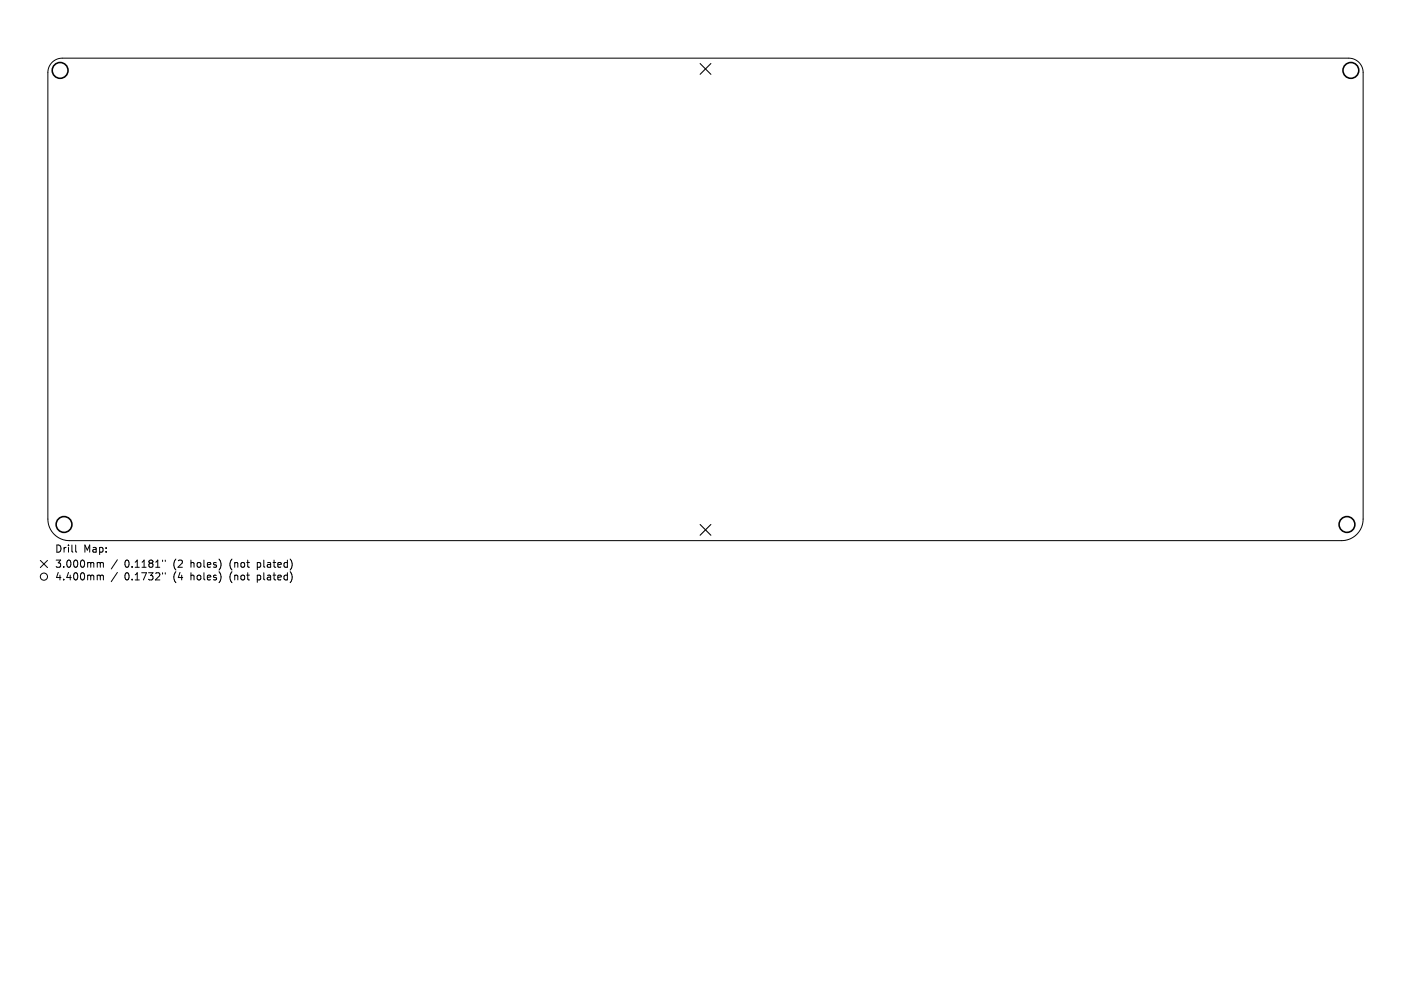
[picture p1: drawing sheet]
<svg xmlns="http://www.w3.org/2000/svg" width="297mm" height="210mm" viewBox="0 0 297 210" stroke-linecap="round" stroke-linejoin="round" font-family="sans-serif">
<defs><g id="words">
<g font-size="2.1">
<text x="11.5" y="116.5">Drill</text>
<text x="11.5" y="119.7">3.000mm</text>
<text x="17.6" y="116.5">Map:</text>
<text x="26.2" y="119.7">0.1181&quot;</text>
<text x="36.6" y="119.7">(2</text>
<text x="40.3" y="119.7">holes)</text>
<text x="48.7" y="119.7">(not</text>
<text x="54.6" y="119.7">plated)</text>
<text x="11.5" y="122.3">4.400mm</text>
<text x="26.2" y="122.3">0.1732&quot;</text>
<text x="36.6" y="122.3">(4</text>
<text x="40.3" y="122.3">holes)</text>
<text x="48.7" y="122.3">(not</text>
<text x="54.6" y="122.3">plated)</text>
</g>
</g></defs>
<g fill="none" stroke="#000" stroke-width=".21">
<path d="M11 13.1a3 3 0 0 1 2.1-.9h270.8a3 3 0 0 1 3 3.1v93.9a4.5 4.5 0 0 1-4.5 4.6h-267.8a4.5 4.5 0 0 1-4.5-4.6v-93.9a3 3 0 0 1 .9-2.2zM8.5 117.9l1.5 1.5M10 117.9l-1.5 1.5M15.9 114.7v1.3l.2 .2M20.7 118.4l.4 .2M21.1 118.6l.2-.2h.4l.1 1M21.1 118.6v.8M24.7 117.8l-1.3 1.9M34.2 117.9v.2M34.8 117.9v.2M20.7 121l.4 .2M21.1 121.2v.8"/>
<path d="M21.1 121.2l.2-.2 .4 .1 .1 .9M24.7 120.5l-1.3 1.9M34.2 120.5v.3M34.8 120.5v.3"/>
<circle cx="9.2" cy="121.3" r=".76"/>
</g>
<path d="M147.4 13.4l2.2 2.2M149.6 13.4l-2.2 2.2M147.4 110.4l2.2 2.2M149.6 110.4l-2.2 2.2" fill="none" stroke="#000" stroke-width=".23"/>
<g fill="none" stroke="#000" stroke-width=".33">
<circle cx="12.7" cy="14.8" r="1.66"/>
<circle cx="284.3" cy="14.8" r="1.66"/>
<circle cx="13.5" cy="110.4" r="1.66"/>
<circle cx="283.5" cy="110.4" r="1.66"/>
</g>
<use href="#words"/>
</svg>
